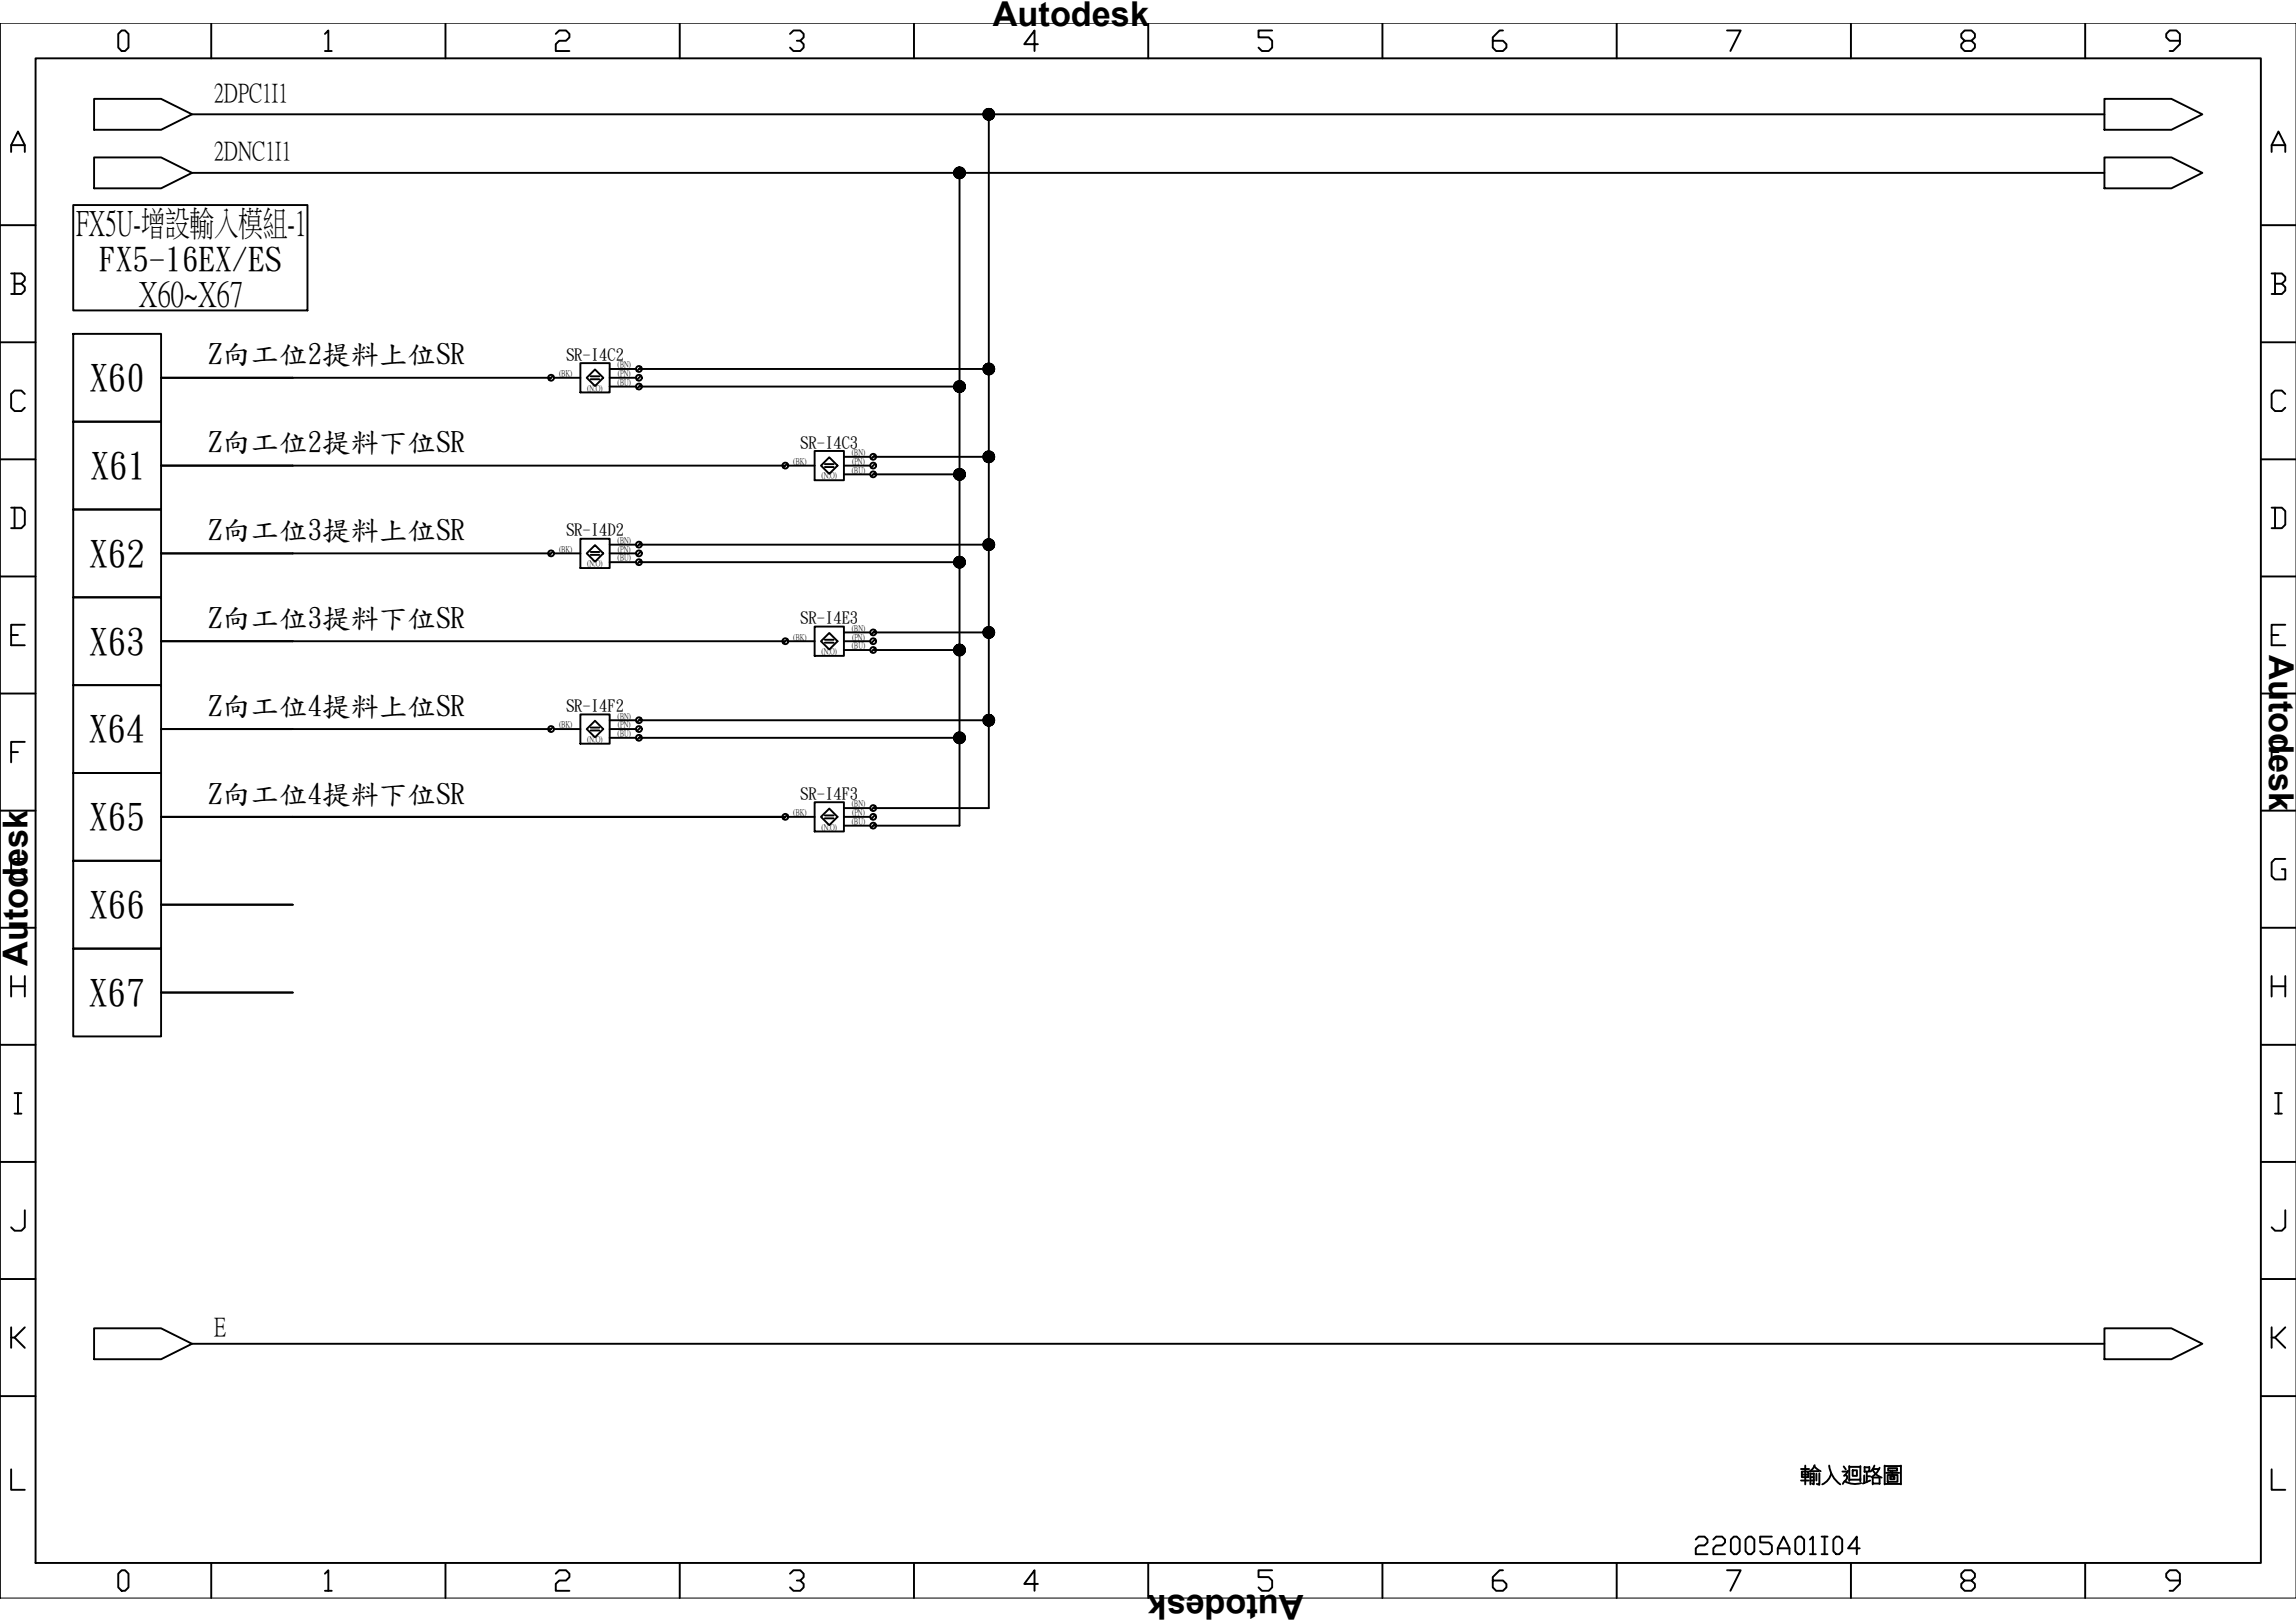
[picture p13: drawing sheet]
<svg xmlns="http://www.w3.org/2000/svg" width="297mm" height="210mm" viewBox="0 0 297 210" stroke-linecap="round" stroke-linejoin="round" font-family="sans-serif">
<defs><g id="words">
<text font-size="5.7" x="218.4" y="202.5">22005A01I04</text>
<g font-size="4.8">
<text x="11.6" y="50.5">X60</text>
<text x="11.7" y="61.8">X61</text>
<text x="11.5" y="73.2">X62</text>
<text x="11.5" y="84.6">X63</text>
<text x="11.5" y="95.9">X64</text>
<text x="11.5" y="107.3">X65</text>
<text x="11.5" y="118.7">X66</text>
<text x="11.5" y="130">X67</text>
</g>
<g font-size="4.5">
<text x="9.9" y="30.3">FX5U-增設輸入模組-1</text>
<text x="18" y="39.4">X60~X67</text>
</g>
<g font-size="4.4">
<text x="122.8" y="3.4">由 Autodesk 由由由由由</text>
<text x="293.6" y="79.1" transform="rotate(90 293.6 79.1)">由 Autodesk 由由由由由</text>
<text x="3.5" y="130.7" transform="rotate(-90 3.5 130.7)">由 Autodesk 由由由由由</text>
<text x="174.3" y="206.4" transform="rotate(180 174.3 206.4)">由 Autodesk 由由由由由</text>
</g>
<text font-size="4.3" x="12.8" y="34.9">FX5-16EX/ES</text>
<g font-size="3.7">
<text x="26.9" y="47">Z向工位2提料上位SR</text>
<text x="26.9" y="58.4">Z向工位2提料下位SR</text>
<text x="26.9" y="69.8">Z向工位3提料上位SR</text>
<text x="26.9" y="81.1">Z向工位3提料下位SR</text>
<text x="26.9" y="92.5">Z向工位4提料上位SR</text>
<text x="26.9" y="103.9">Z向工位4提料下位SR</text>
</g>
<g font-size="3.4">
<text x="27.7" y="13">2DPC1I1</text>
<text x="27.7" y="20.6">2DNC1I1</text>
<text x="27.7" y="172.8">E</text>
</g>
<g font-size="2.1">
<text x="73.2" y="46.6">SR-I4C2</text>
<text x="103.5" y="57.9">SR-I4C3</text>
<text x="73.2" y="69.3">SR-I4D2</text>
<text x="103.5" y="80.7">SR-I4E3</text>
<text x="73.2" y="92">SR-I4F2</text>
<text x="103.5" y="103.4">SR-I4F3</text>
</g>
<g font-size="1.1">
<text x="79.9" y="47.5">(BN)</text>
<text x="72.3" y="48.7">(BK)</text>
<text x="76" y="50.6">(N.O)</text>
<text x="79.9" y="49.8">(BU)</text>
<text x="79.9" y="48.7">(PN)</text>
<text x="110.2" y="58.9">(BN)</text>
<text x="102.6" y="60">(BK)</text>
<text x="106.3" y="61.9">(N.O)</text>
<text x="110.2" y="61.2">(BU)</text>
<text x="110.2" y="60">(PN)</text>
<text x="72.3" y="71.4">(BK)</text>
<text x="79.9" y="70.3">(BN)</text>
<text x="79.9" y="71.4">(PN)</text>
<text x="76" y="73.3">(N.O)</text>
<text x="79.9" y="72.5">(BU)</text>
<text x="102.6" y="82.8">(BK)</text>
<text x="110.2" y="81.6">(BN)</text>
<text x="110.2" y="83.9">(BU)</text>
<text x="110.2" y="82.8">(PN)</text>
<text x="106.3" y="84.6">(N.O)</text>
<text x="72.3" y="94.1">(BK)</text>
<text x="79.9" y="93">(BN)</text>
<text x="79.9" y="95.3">(BU)</text>
<text x="79.9" y="94.1">(PN)</text>
<text x="76" y="96">(N.O)</text>
<text x="102.6" y="105.5">(BK)</text>
<text x="106.3" y="107.4">(N.O)</text>
<text x="110.2" y="104.3">(BN)</text>
<text x="110.2" y="106.6">(BU)</text>
<text x="110.2" y="105.5">(PN)</text>
</g>
</g></defs>
<g fill="none" stroke="#000" stroke-width=".25">
<path d="M1.4 19.7v-.9l.9-1.8 .9 1.8v.9M1.4 18.8h1.8M4.6 7.5h287.9v194.8h-287.9zM15.7 3.9h.5l.4 .5v1.8l-.4 .4h-.5l-.4-.4v-1.8zM27.3 3v4.5M42 4.4l.5-.5v2.7M42 6.6h.9M57.6 3v4.5M71.9 4.4l.4-.5h.9l.5 .5v.4l-.5 .5h-.9l-.4 .4v.9h1.8M87.9 3v4.5M102.2 4.4l.4-.5h.9l.5 .5v.4l-.5 .5h-.4M103.5 5.3l.5 .4v.5l-.5 .4h-.9l-.4-.4"/>
<path d="M118.2 3v4.5M134.3 5.7h-1.8l1.3-1.8v2.7M148.5 3v4.5M164.6 3.9h-1.8v.9h1.3l.5 .5v.9l-.5 .4h-.8l-.5-.4M178.8 3v4.5M194.4 3.9h-.4l-.9 .9v1.4l.5 .4h.8l.5-.4v-.5l-.5-.4h-1.3M209.2 3v4.5M223.4 3.9h1.8l-1.3 2.7M239.5 3v4.5M254.2 5.3l-.5-.5v-.4l.5-.5h.9l.4 .5v.4l-.4 .5h-.9l-.5 .4v.5l.5 .4h.9l.4-.4v-.5l-.4-.4M269.8 3v4.5M282 5.3h-1.3l-.5-.5v-.4l.5-.5h.9l.4 .5v1.3l-.9 .9h-.4"/>
<path d="M293.9 19.7v-.9l.9-1.8 .9 1.8v.9M293.9 18.8h1.8M.1 29.1h4.5M1.4 35.4h1.4l.4 .4v.5l-.4 .4M1.9 36.7h.9l.4 .5v.4l-.4 .4h-1.4M1.9 35.4v2.6M292.5 29.1h4.5M293.9 35.4h1.3l.5 .4v.5l-.5 .4M294.3 36.7h.9l.5 .5v.4l-.5 .4h-1.3M294.3 35.4v2.6M.1 44.3h4.5M.1 59.4h4.5"/>
<path d="M3.2 51l-.4-.5h-.9l-.5 .5v1.8l.5 .4h.9l.4-.4M292.5 44.3h4.5M292.5 59.4h4.5M295.7 51l-.5-.5h-.9l-.4 .5v1.8l.4 .4h.9l.5-.4M.1 74.6h4.5M1.4 65.7h1.4l.4 .4v1.8l-.4 .5h-1.4M1.9 65.7v2.7M292.5 74.6h4.5M293.9 65.7h1.3l.5 .4v1.8l-.5 .5h-1.3M294.3 65.7v2.7M.1 89.8h4.5M1.4 82.2h.9"/>
<path d="M1.4 97.3h.9M3.2 80.8h-1.8v2.7h1.8M3.2 96h-1.8v2.7M292.5 89.8h4.5M293.9 82.2h.9M293.9 97.3h.9M295.7 80.8h-1.8v2.7h1.8M295.7 96h-1.8v2.7M.1 104.9h4.5M3.2 111.2h-1.3l-.5 .4v1.8l.5 .4h1.3v-1.3h-.4M292.5 104.9h4.5M295.7 111.2h-1.4l-.4 .4v1.8l.4 .4h1.4v-1.3h-.5"/>
<path d="M.1 120.1h4.5M.1 135.2h4.5M1.4 126.3v2.7M1.4 127.6h1.8M3.2 126.3v2.7M292.5 120.1h4.5M292.5 135.2h4.5M293.9 127.6h1.8M293.9 126.3v2.7M295.7 126.3v2.7M.1 150.4h4.5M1.9 141.5h.9"/>
<path d="M1.9 144.1h.9M2.3 141.5v2.6M3.2 156.6v2.2l-.4 .5h-.9l-.5-.5M292.5 150.4h4.5M294.3 141.5h.9M294.3 144.1h.9M294.8 141.5v2.6M295.7 156.6v2.2l-.5 .5h-.9l-.4-.5M.1 165.5h4.5M1.4 171.8v2.6M1.9 173.1l1.3 1.3M3.2 171.8l-1.3 1.3h-.5"/>
<path d="M292.5 165.5h4.5M293.9 171.8v2.6M294.3 173.1l1.4 1.3M295.7 171.8l-1.4 1.3h-.4M.1 180.7h4.5M1.4 190.1v2.7h1.8M292.5 180.7h4.5M293.9 190.1v2.7h1.8M15.7 203.2h.5l.4 .5v1.7l-.4 .5h-.5l-.4-.5v-1.7zM27.3 202.3v4.5M42 203.7l.5-.5v2.7M42 205.9h.9"/>
<path d="M57.6 202.3v4.5M71.9 203.7l.4-.5h.9l.5 .5v.4l-.5 .4h-.9l-.4 .5v.9h1.8M87.9 202.3v4.5M102.2 203.7l.4-.5h.9l.5 .5v.4l-.5 .4h-.4M103.5 204.5l.5 .5v.4l-.5 .5h-.9l-.4-.5M118.2 202.3v4.5M134.3 205h-1.8l1.3-1.8v2.7M148.5 202.3v4.5M164.6 203.2h-1.8v.9h1.3l.5 .4v.9l-.5 .5h-.8l-.5-.5M178.8 202.3v4.5M194.4 203.2h-.4l-.9 .9v1.3l.5 .5h.8l.5-.5v-.4l-.5-.5h-1.3M209.2 202.3v4.5"/>
<path d="M223.4 203.2h1.8l-1.3 2.7M239.5 202.3v4.5M254.2 204.5l-.5-.4v-.4l.5-.5h.9l.4 .5v.4l-.4 .4h-.9l-.5 .5v.4l.5 .5h.9l.4-.5v-.4l-.4-.5M269.8 202.3v4.5M282 204.5h-1.3l-.5-.4v-.4l.5-.5h.9l.4 .5v1.3l-.9 .9h-.4"/>
</g>
<g fill="none" stroke="#000" stroke-width=".25">
<path d="M233 191.6h1M233 190.1h1M233.1 190.4h.8v.8h-.8zM233.1 190.8h.8M233.5 189.7v2.4M234.2 190.7v1.4M234.2 191.6h.5M234.2 190.7h.5M234.2 191.2h.5M234.3 190.4h1M234.7 190.7v1.4l-.3-.1M234.7 189.7l.4 .4 .4 .3"/>
<path d="M234.8 189.6a1.3 1.3 0 0 1-.8 .8M235 190.7v.9M235.4 190.7v1.4l-.4-.1M236.6 189.7a3.5 3.5 0 0 0 1.5 2.4M236.9 190.7a2.06 2.06 0 0 1-1.1 1.4M238.4 190.4h.6M238.5 189.8l.3 .4M238.6 190.9l.3 .1 .1 .3M238.7 191.7a2.69 2.69 0 0 0 2.1 .2M239 191.3l-.6 .7M239.1 190.3l-.5 .7M239.2 189.7v2"/>
<path d="M239.2 191.5h1.5M239.2 189.8h1.5M239.7 190.3h.5v.7h-.5zM240.7 189.7v2M241.2 190.9v1M241.2 189.8v.7M241.2 189.9h.6M241.5 191h.4M241.5 190.5v1.3M241.8 189.8v.6h-.6M241.9 191.6l-.9 .4M242.3 190.2a1.94 1.94 0 0 0 1.1 1"/>
<path d="M242.3 191.2h.9M242.3 191.2v.8h.9M242.3 192v.1M242.3 190.1h.8M242.5 189.7l-.5 .7M243.2 189.9a2.2 2.2 0 0 1-1.1 1.2M243.2 191.1v.9M243.8 189.7v2.4M243.8 189.7h2.1M243.8 192h2.1M244 190.6h1.7M244.2 190.9h1.3v.9h-1.3z"/>
<path d="M244.3 190h1.1v.3h-1.1zM244.5 191.1v.3h.6v-.3h-.5M244.8 190.3v.5M245.9 189.7v2.4"/>
</g>
<!-- layer: 0 -->
<g fill="none" stroke="#000" stroke-width=".25">
<path d="M12.2 12.8h8.6l4 2-4 2h-8.6zM24.8 14.8h247.5M127.9 14.8v89.8h-14.9M272.3 12.8h8.6l4 2-4 2h-8.6zM9.5 26.5h30.3v13.7h-30.3zM12.2 20.4h8.6l4 2-4 2h-8.6zM24.8 22.4h247.5M124.1 22.4v84.4h-11.1M272.3 20.4h8.6l4 2-4 2h-8.6zM9.5 43.2h11.3v11.4h-11.3zM9.5 54.6h11.3v11.3h-11.3zM20.8 48.9h50.5"/>
<path d="M71.6 48.6l-.6 .6M71.7 48.9h3.4M75.1 47h3.8v3.8h-3.8zM75.9 48.9l1.1-1.1 1 1.1-1 1.1zM76.4 48.7h1.1M76.4 49.1h1.1M78.9 48.9h3.4M78.9 47.8h3.4M78.9 50h3.4M82.7 47.8h45.2M82.7 50h41.4M82.9 48.6l-.5 .6"/>
<path d="M82.9 47.5l-.5 .5M82.9 49.8l-.5 .5M101.9 60l-.6 .5M105.4 58.4h3.8v3.7h-3.8zM107.3 59.2l1.1 1.1-1.1 1-1.1-1zM109.2 59.1h3.4M113 59.1h14.9M113.2 60l-.5 .5M113.2 58.8l-.5 .6M9.5 65.9h11.3v11.4h-11.3zM9.5 77.3h11.3v11.4h-11.3zM20.8 60.3h80.8"/>
<path d="M20.8 71.6h50.5M71.6 71.4l-.6 .5M71.7 71.6h3.4M75.1 69.7h3.8v3.8h-3.8zM75.9 71.6l1.1-1.1 1 1.1-1 1.1zM76.4 71.4h1.1M76.4 71.8h1.1M78.9 71.6h3.4M78.9 70.5h3.4M78.9 72.8h3.4M82.7 70.5h45.2M82.7 72.8h41.4"/>
<path d="M82.9 71.4l-.5 .5M82.9 70.2l-.5 .5M82.9 72.5l-.5 .5M102 60.3h3.4M106.7 60.1h1.2M106.7 60.4h1.2M109.2 60.3h3.4M109.2 61.4h3.4M113 61.4h11.1M113.2 61.1l-.5 .6M9.5 88.7h11.3v11.3h-11.3zM20.8 83h80.8"/>
<path d="M20.8 94.3h50.5M71.6 94.1l-.6 .5M71.7 94.3h3.4M75.1 92.5h3.8v3.7h-3.8zM76.4 94.2h1.1M76.4 94.5h1.1M77 93.3l1 1-1 1.1-1.1-1.1zM78.9 94.3h3.4M78.9 93.2h3.4M78.9 95.5h3.4M82.7 93.2h45.2M82.7 95.5h41.4"/>
<path d="M82.9 94.1l-.5 .5M82.9 92.9l-.5 .6M82.9 95.2l-.5 .6M101.9 82.7l-.6 .6M102 83h3.4M105.4 81.1h3.8v3.8h-3.8zM106.2 83l1.1-1.1 1.1 1.1-1.1 1.1zM106.7 82.8h1.2M106.7 83.2h1.2M109.2 83h3.4M109.2 81.8h3.4M109.2 84.1h3.4"/>
<path d="M113 81.8h14.9M113 84.1h11.1M113.2 82.7l-.5 .6M113.2 81.6l-.5 .5M113.2 83.8l-.5 .6M9.5 100h11.3v11.4h-11.3zM9.5 111.4h11.3v11.4h-11.3zM20.8 105.7h17.1M20.8 117.1h17.1M101.6 105.7h-63.7h63.7M101.9 105.4l-.6 .6M102 105.7h3.4"/>
<path d="M105.4 103.8h3.8v3.8h-3.8zM106.2 105.7l1.1-1.1 1.1 1.1-1.1 1.1zM106.7 105.5h1.2M106.7 105.9h1.2M109.2 105.7h3.4M109.2 104.6h3.4M109.2 106.8h3.4M113.2 105.4l-.5 .6M113.2 104.3l-.5 .5M113.2 106.6l-.5 .5M9.5 122.8h11.3v11.3h-11.3zM20.8 128.4h17.1"/>
<path d="M12.2 171.9h8.6l4 2-4 2h-8.6zM24.8 173.9h247.5M272.3 171.9h8.6l4 2-4 2h-8.6z"/>
<circle cx="71.3" cy="48.9" r=".38"/>
<circle cx="82.7" cy="47.7" r=".38"/>
<circle cx="82.7" cy="48.9" r=".38"/>
<circle cx="82.7" cy="50" r=".38"/>
<circle cx="113" cy="59.1" r=".38"/>
<circle cx="71.3" cy="71.6" r=".38"/>
<circle cx="82.7" cy="72.8" r=".38"/>
<circle cx="82.7" cy="70.5" r=".38"/>
<circle cx="82.7" cy="71.6" r=".38"/>
<circle cx="101.6" cy="60.3" r=".38"/>
<circle cx="113" cy="61.4" r=".38"/>
<circle cx="113" cy="60.3" r=".38"/>
<circle cx="71.3" cy="94.3" r=".38"/>
<circle cx="82.7" cy="95.5" r=".38"/>
<circle cx="82.7" cy="94.3" r=".38"/>
<circle cx="82.7" cy="93.2" r=".38"/>
<circle cx="101.6" cy="83" r=".38"/>
<circle cx="113" cy="84.1" r=".38"/>
<circle cx="113" cy="81.8" r=".38"/>
<circle cx="113" cy="83" r=".38"/>
<circle cx="101.6" cy="105.7" r=".38"/>
<circle cx="113" cy="105.7" r=".38"/>
<circle cx="113" cy="104.6" r=".38"/>
<circle cx="113" cy="106.8" r=".38"/>
</g>
<g fill="#000" stroke="#000" stroke-width=".13">
<path d="M127.9 14.8h.8v.1zM124.1 22.4h.8v.1zM124.1 50h.8v.1zM127.9 47.8h.8v.1zM127.9 59.1h.8v.1zM124.1 61.4h.8v.1zM124.1 72.8h.8v.1zM127.9 70.5h.8v.1zM124.1 84.1h.8v.1zM124.1 95.5h.8v.1zM127.9 81.8h.8v.2zM127.9 93.2h.8v.1z"/>
<path d="M127.2 14.9v.1l.7-.2zM127.2 15l.7-.2-.7 .3zM127.2 15.1l.1 .1 .6-.4z"/>
<path d="M127.2 14.6v.1l.7 .1zM127.2 14.7l.7 .1h-.7zM127.2 14.8v.1l.7-.1z"/>
<path d="M127.3 15.2l.1 .1 .5-.5zM127.9 14.8l-.4 .6-.1-.1zM127.9 14.8l-.4 .6 .1 .1z"/>
<path d="M127.4 14.3h-.1l.6 .5zM127.3 14.3l.6 .5-.7-.4zM127.2 14.4v.2l.7 .2z"/>
<path d="M127.9 14.8l-.3 .7h.1zM127.9 14.8l-.1 .7h-.1zM127.9 14.8l-.1 .7 .1 .1z"/>
<path d="M127.6 14.1l.3 .7-.2-.7zM127.5 14.2l.1-.1 .3 .7zM127.4 14.3l.5 .5-.4-.6z"/>
<path d="M127.9 14.8v.8l.1-.1zM127.9 14.8l.3 .7h-.2zM127.9 14.8l.3 .7h.1z"/>
<path d="M127.9 14v.8l.1-.8zM127.8 14h.1v.8zM127.7 14.1l.2 .7-.1-.8z"/>
<path d="M127.9 14.8l.4 .7 .1-.1zM127.9 14.8l.6 .5-.1 .1zM127.9 14.8l.6 .5v-.1z"/>
<path d="M128.3 14.1l-.4 .7 .5-.6zM128.2 14.1h.1l-.4 .7zM128 14l-.1 .8 .3-.7z"/>
<path d="M127.9 14.8l.6 .4 .1-.1zM127.9 14.8l.7 .2v.1zM127.9 14.8l.7 .2 .1-.1z"/>
<path d="M127.9 14.8l.7-.4-.1-.1zM127.9 14.8l.6-.5zM128.4 14.2l-.5 .6 .6-.5z"/>
<path d="M127.9 14.8h.8v-.1zM127.9 14.8l.7-.2 .1 .1zM127.9 14.8l.7-.2v-.2z"/>
<path d="M123.4 22.5v.1l.7-.2zM123.4 22.6l.7-.2-.6 .3zM123.5 22.7v.1l.6-.4z"/>
<path d="M123.4 22.1v.1l.7 .2zM123.4 22.2l.7 .2h-.7zM123.4 22.4v.1l.7-.1z"/>
<path d="M123.5 22.8l.1 .1 .5-.5zM123.6 22.9l.5-.5-.4 .6zM124.1 22.4l-.4 .6h.1z"/>
<path d="M123.6 21.8l-.1 .1 .6 .5zM123.5 21.9l.6 .5-.6-.4zM123.5 22l-.1 .1 .7 .3z"/>
<path d="M124.1 22.4l-.3 .6 .1 .1zM124.1 22.4l-.1 .7h-.1zM124.1 22.4l-.1 .7h.1z"/>
<path d="M123.8 21.7l.3 .7-.2-.7zM123.7 21.8l.1-.1 .3 .7zM123.6 21.8l.5 .6-.4-.6z"/>
<path d="M124.1 22.4v.7h.2zM124.1 22.4l.3 .7h-.1zM124.1 22.4l.3 .7 .1-.1z"/>
<path d="M124.1 21.6v.8l.2-.8zM124 21.6h.1v.8zM123.9 21.7l.2 .7-.1-.8z"/>
<path d="M124.1 22.4l.4 .6h.1zM124.1 22.4l.6 .5-.1 .1zM124.1 22.4l.6 .5v-.1z"/>
<path d="M124.5 21.7l-.4 .7 .5-.6zM124.4 21.7h.1l-.4 .7zM124.3 21.6l-.2 .8 .3-.7z"/>
<path d="M124.1 22.4l.6 .4 .1-.1zM124.1 22.4l.8 .2-.1 .1zM124.1 22.4l.8 .2v-.1z"/>
<path d="M124.1 22.4l.7-.4-.1-.1zM124.7 21.8v.1l-.6 .5zM124.6 21.8l-.5 .6 .6-.6z"/>
<path d="M124.1 22.4h.8v-.2zM124.1 22.4l.8-.3v.1zM124.1 22.4l.8-.3-.1-.1z"/>
<path d="M123.4 50.1v.2l.7-.3zM123.4 50.3l.7-.3-.6 .4zM123.5 50.4v.1l.6-.5z"/>
<path d="M123.4 49.8v.1l.7 .1zM123.4 49.9l.7 .1h-.7zM123.4 50v.1l.7-.1z"/>
<path d="M123.5 50.5l.1 .1 .5-.6zM123.6 50.6l.5-.6-.4 .6zM124.1 50l-.4 .6 .1 .1z"/>
<path d="M123.6 49.5l-.1 .1 .6 .4zM123.5 49.6l.6 .4-.6-.3zM123.5 49.7l-.1 .1 .7 .2z"/>
<path d="M124.1 50l-.3 .7h.1zM124.1 50l-.1 .8-.1-.1zM124.1 50l-.1 .8h.1z"/>
<path d="M123.8 49.3l.3 .7-.2-.7zM123.7 49.4l.1-.1 .3 .7zM123.6 49.5l.5 .5-.4-.6z"/>
<path d="M124.1 50v.8h.2zM124.1 50l.3 .7-.1 .1zM124.1 50l.3 .7h.1z"/>
<path d="M124.1 49.3v.7l.2-.7zM124 49.3h.1v.7zM123.9 49.3l.2 .7-.1-.7z"/>
<path d="M124.1 50l.4 .7 .1-.1zM124.1 50l.6 .6h-.1zM124.1 50l.6 .6v-.1z"/>
<path d="M124.5 49.3l-.4 .7 .5-.6zM124.4 49.3h.1l-.4 .7zM124.3 49.3l-.2 .7 .3-.7z"/>
<path d="M124.1 50l.6 .5 .1-.1zM124.1 50l.8 .3-.1 .1zM124.1 50l.8 .3v-.2z"/>
<path d="M124.1 50l.7-.3-.1-.1zM124.7 49.5v.1l-.6 .4zM124.6 49.4l-.5 .6 .6-.5z"/>
<path d="M124.1 50h.8v-.1zM124.1 50l.8-.2v.1zM124.1 50l.8-.2-.1-.1z"/>
<path d="M127.2 47.9v.1l.7-.2zM127.2 48l.7-.2-.7 .3zM127.2 48.1l.1 .1 .6-.4z"/>
<path d="M127.2 59.2v.1l.7-.2zM127.2 59.3l.7-.2-.7 .4zM127.2 59.5l.1 .1 .6-.5z"/>
<path d="M127.2 47.5v.1l.7 .2zM127.2 47.6l.7 .2h-.7zM127.2 47.8v.1l.7-.1z"/>
<path d="M127.2 58.9v.1l.7 .1zM127.2 59l.7 .1h-.7zM127.2 59.1v.1l.7-.1z"/>
<path d="M127.3 48.2l.1 .1 .5-.5zM127.9 47.8l-.4 .6-.1-.1zM127.9 47.8l-.4 .6h.1z"/>
<path d="M127.3 59.6l.1 .1 .5-.6zM127.9 59.1l-.4 .6h-.1zM127.9 59.1l-.4 .6 .1 .1z"/>
<path d="M127.4 47.2l-.1 .1 .6 .5zM127.3 47.3l.6 .5-.7-.4zM127.2 47.4v.1l.7 .3z"/>
<path d="M127.4 58.6l-.1 .1 .6 .4zM127.3 58.7l.6 .4-.7-.3zM127.2 58.8v.1l.7 .2z"/>
<path d="M127.9 47.8l-.3 .6 .1 .1zM127.9 47.8l-.1 .7h-.1zM127.9 47.8l-.1 .7h.1z"/>
<path d="M127.9 59.1l-.3 .7h.1zM127.9 59.1l-.1 .8-.1-.1zM127.9 59.1l-.1 .8h.1z"/>
<path d="M127.6 47.1l.3 .7-.2-.8zM127.5 47.1h.1l.3 .7zM127.4 47.2l.5 .6-.4-.7z"/>
<path d="M127.6 58.4l.3 .7-.2-.7zM127.5 58.5l.1-.1 .3 .7zM127.4 58.6l.5 .5-.4-.6z"/>
<path d="M127.9 47.8v.7h.1zM127.9 47.8l.3 .7h-.2zM127.9 47.8l.3 .7 .1-.1z"/>
<path d="M127.9 59.1v.8h.1zM127.9 59.1l.3 .7-.2 .1zM127.9 59.1l.3 .7h.1z"/>
<path d="M127.9 47v.8l.1-.8zM127.8 47h.1v.8zM127.7 47l.2 .8-.1-.8z"/>
<path d="M127.9 58.4v.7l.1-.7zM127.8 58.4h.1v.7zM127.7 58.4l.2 .7-.1-.7z"/>
<path d="M127.9 47.8l.4 .6h.1zM127.9 47.8l.6 .5-.1 .1zM127.9 47.8l.6 .5v-.1z"/>
<path d="M127.9 59.1l.4 .7 .1-.1zM127.9 59.1l.6 .6h-.1zM127.9 59.1l.6 .6v-.1z"/>
<path d="M128.3 47.1l-.4 .7 .5-.7zM128.2 47l.1 .1-.4 .7zM128 47l-.1 .8 .3-.8z"/>
<path d="M128.3 58.4l-.4 .7 .5-.6zM128.2 58.4h.1l-.4 .7zM128 58.4l-.1 .7 .3-.7z"/>
<path d="M127.9 47.8l.6 .4 .1-.1zM127.9 47.8l.7 .2v.1zM127.9 47.8l.7 .2 .1-.1z"/>
<path d="M127.9 59.1l.6 .5 .1-.1zM127.9 59.1l.7 .2v.2zM127.9 59.1l.7 .2 .1-.1z"/>
<path d="M127.9 47.8l.7-.4-.1-.1zM127.9 47.8l.6-.6v.1zM128.4 47.1l-.5 .7 .6-.6z"/>
<path d="M127.9 59.1l.7-.3-.1-.1zM127.9 59.1l.6-.5v.1zM128.4 58.5l-.5 .6 .6-.5z"/>
<path d="M127.9 47.8h.8v-.2zM127.9 47.8l.7-.3 .1 .1zM127.9 47.8l.7-.3v-.1z"/>
<path d="M127.9 59.1h.8v-.1zM127.9 59.1l.7-.2 .1 .1zM127.9 59.1l.7-.2v-.1z"/>
<path d="M123.4 61.5v.1l.7-.2zM123.4 61.6l.7-.2-.6 .3zM123.5 61.7v.1l.6-.4z"/>
<path d="M123.4 72.9v.1l.7-.2zM123.4 73l.7-.2-.6 .3zM123.5 73.1v.1l.6-.4z"/>
<path d="M123.4 61.2v.1l.7 .1zM123.4 61.3l.7 .1h-.7zM123.4 61.4v.1l.7-.1z"/>
<path d="M123.4 72.5v.1l.7 .2zM123.4 72.6l.7 .2h-.7zM123.4 72.8v.1l.7-.1z"/>
<path d="M123.5 61.8l.1 .1 .5-.5zM124.1 61.4l-.4 .6-.1-.1zM124.1 61.4l-.4 .6 .1 .1z"/>
<path d="M123.5 73.2l.1 .1 .5-.5zM123.6 73.3l.5-.5-.4 .6zM124.1 72.8l-.4 .6h.1z"/>
<path d="M123.6 60.9h-.1l.6 .5zM123.5 60.9l.6 .5-.6-.4zM123.5 61l-.1 .2 .7 .2z"/>
<path d="M123.6 72.2l-.1 .1 .6 .5zM123.5 72.3l.6 .5-.6-.4zM123.5 72.4l-.1 .1 .7 .3z"/>
<path d="M124.1 61.4l-.3 .7h.1zM124.1 61.4l-.1 .7h-.1zM124.1 61.4l-.1 .7h.1z"/>
<path d="M124.1 72.8l-.3 .6 .1 .1zM124.1 72.8l-.1 .7h-.1zM124.1 72.8l-.1 .7h.1z"/>
<path d="M123.8 60.7l.3 .7-.2-.7zM123.7 60.8l.1-.1 .3 .7zM123.6 60.9l.5 .5-.4-.6z"/>
<path d="M123.8 72.1l.3 .7-.2-.8zM123.7 72.1h.1l.3 .7zM123.6 72.2l.5 .6-.4-.7z"/>
<path d="M124.1 61.4v.7h.2zM124.1 61.4l.3 .7h-.1zM124.1 61.4l.3 .7h.1z"/>
<path d="M124.1 72.8v.7h.2zM124.1 72.8l.3 .7h-.1zM124.1 72.8l.3 .7 .1-.1z"/>
<path d="M124.1 60.6v.8l.2-.8zM124 60.6h.1v.8zM123.9 60.7l.2 .7-.1-.8z"/>
<path d="M124.1 72v.8l.2-.8zM124 72h.1v.8zM123.9 72l.2 .8-.1-.8z"/>
<path d="M124.1 61.4l.4 .7 .1-.1zM124.1 61.4l.6 .5-.1 .1zM124.1 61.4l.6 .5v-.1z"/>
<path d="M124.1 72.8l.4 .6h.1zM124.1 72.8l.6 .5-.1 .1zM124.1 72.8l.6 .5v-.1z"/>
<path d="M124.5 60.7l-.4 .7 .5-.6zM124.4 60.7h.1l-.4 .7zM124.3 60.6l-.2 .8 .3-.7z"/>
<path d="M124.5 72.1l-.4 .7 .5-.7zM124.4 72l.1 .1-.4 .7zM124.3 72l-.2 .8 .3-.8z"/>
<path d="M124.1 61.4l.6 .4 .1-.1zM124.1 61.4l.8 .2-.1 .1zM124.1 61.4l.8 .2v-.1z"/>
<path d="M124.1 72.8l.6 .4 .1-.1zM124.1 72.8l.8 .2-.1 .1zM124.1 72.8l.8 .2v-.1z"/>
<path d="M124.1 61.4l.7-.4-.1-.1zM124.7 60.9l-.6 .5zM124.6 60.8l-.5 .6 .6-.5z"/>
<path d="M124.1 72.8l.7-.4-.1-.1zM124.7 72.2v.1l-.6 .5zM124.6 72.1l-.5 .7 .6-.6z"/>
<path d="M124.1 61.4h.8v-.1zM124.1 61.4l.8-.2v.1zM124.1 61.4l.8-.2-.1-.2z"/>
<path d="M124.1 72.8h.8v-.2zM124.1 72.8l.8-.3v.1zM124.1 72.8l.8-.3-.1-.1z"/>
<path d="M127.2 70.6v.1l.7-.2zM127.2 70.7l.7-.2-.7 .3zM127.2 70.8l.1 .1 .6-.4z"/>
<path d="M127.2 70.2v.2l.7 .1zM127.2 70.4l.7 .1h-.7zM127.2 70.5v.1l.7-.1z"/>
<path d="M127.3 70.9l.1 .1 .5-.5zM127.9 70.5l-.4 .6-.1-.1zM127.9 70.5l-.4 .6 .1 .1z"/>
<path d="M127.4 69.9l-.1 .1 .6 .5zM127.3 70l.6 .5-.7-.4zM127.2 70.1v.1l.7 .3z"/>
<path d="M127.9 70.5l-.3 .7h.1zM127.9 70.5l-.1 .7h-.1zM127.9 70.5l-.1 .7h.1z"/>
<path d="M127.6 69.8l.3 .7-.2-.7zM127.5 69.9l.1-.1 .3 .7zM127.4 69.9l.5 .6-.4-.6z"/>
<path d="M127.9 70.5v.7h.1zM127.9 70.5l.3 .7h-.2zM127.9 70.5l.3 .7h.1z"/>
<path d="M127.9 69.7v.8l.1-.8zM127.8 69.7h.1v.8zM127.7 69.8l.2 .7-.1-.8z"/>
<path d="M127.9 70.5l.4 .7 .1-.1zM127.9 70.5l.6 .5-.1 .1zM127.9 70.5l.6 .5v-.1z"/>
<path d="M128.3 69.8l-.4 .7 .5-.6zM128.2 69.8h.1l-.4 .7zM128 69.7l-.1 .8 .3-.7z"/>
<path d="M127.9 70.5l.6 .4 .1-.1zM127.9 70.5l.7 .2v.1zM127.9 70.5l.7 .2 .1-.1z"/>
<path d="M127.9 70.5l.7-.4-.1-.1zM128.5 69.9v.1l-.6 .5zM128.4 69.9l-.5 .6 .6-.6z"/>
<path d="M127.9 70.5h.8v-.1zM127.9 70.5l.7-.3 .1 .2zM127.9 70.5l.7-.3v-.1z"/>
<path d="M123.4 84.2v.2l.7-.3zM123.4 84.4l.7-.3-.6 .4zM123.5 84.5v.1l.6-.5z"/>
<path d="M123.4 95.6v.1l.7-.2zM123.4 95.7l.7-.2-.6 .3zM123.5 95.8v.1l.6-.4z"/>
<path d="M123.4 83.9v.1l.7 .1zM123.4 84l.7 .1h-.7zM123.4 84.1v.1l.7-.1z"/>
<path d="M123.4 95.2v.2l.7 .1zM123.4 95.4l.7 .1h-.7zM123.4 95.5v.1l.7-.1z"/>
<path d="M123.5 84.6l.1 .1 .5-.6zM123.6 84.7l.5-.6-.4 .6zM124.1 84.1l-.4 .6 .1 .1z"/>
<path d="M123.5 95.9l.1 .1 .5-.5zM124.1 95.5l-.4 .6-.1-.1zM124.1 95.5l-.4 .6 .1 .1z"/>
<path d="M123.6 83.6l-.1 .1 .6 .4zM123.5 83.7l.6 .4-.6-.3zM123.5 83.8l-.1 .1 .7 .2z"/>
<path d="M123.6 94.9l-.1 .1 .6 .5zM123.5 95l.6 .5-.6-.4zM123.5 95.1l-.1 .1 .7 .3z"/>
<path d="M124.1 84.1l-.3 .7h.1zM124.1 84.1l-.1 .8-.1-.1zM124.1 84.1l-.1 .8h.1z"/>
<path d="M124.1 95.5l-.3 .7h.1zM124.1 95.5l-.1 .7h-.1zM124.1 95.5l-.1 .7h.1z"/>
<path d="M123.8 83.4l.3 .7-.2-.7zM123.7 83.5l.1-.1 .3 .7zM123.6 83.6l.5 .5-.4-.6z"/>
<path d="M123.8 94.8l.3 .7-.2-.7zM123.7 94.9l.1-.1 .3 .7zM123.6 94.9l.5 .6-.4-.6z"/>
<path d="M124.1 84.1v.8h.2zM124.1 84.1l.3 .7-.1 .1zM124.1 84.1l.3 .7h.1z"/>
<path d="M124.1 95.5v.7h.2zM124.1 95.5l.3 .7h-.1zM124.1 95.5l.3 .7h.1z"/>
<path d="M124.1 83.4v.7l.2-.7zM124 83.4h.1v.7zM123.9 83.4l.2 .7-.1-.7z"/>
<path d="M124.1 94.7v.8l.2-.8zM124 94.7h.1v.8zM123.9 94.8l.2 .7-.1-.8z"/>
<path d="M124.1 84.1l.4 .7 .1-.1zM124.1 84.1l.6 .6h-.1zM124.1 84.1l.6 .6v-.1z"/>
<path d="M124.1 95.5l.4 .7 .1-.1zM124.1 95.5l.6 .5-.1 .1zM124.1 95.5l.6 .5v-.1z"/>
<path d="M124.5 83.4l-.4 .7 .5-.6zM124.4 83.4h.1l-.4 .7zM124.3 83.4l-.2 .7 .3-.7z"/>
<path d="M124.5 94.8l-.4 .7 .5-.6zM124.4 94.8h.1l-.4 .7zM124.3 94.7l-.2 .8 .3-.7z"/>
<path d="M124.1 84.1l.6 .5 .1-.1zM124.1 84.1l.8 .3-.1 .1zM124.1 84.1l.8 .3v-.2z"/>
<path d="M124.1 95.5l.6 .4 .1-.1zM124.1 95.5l.8 .2-.1 .1zM124.1 95.5l.8 .2v-.1z"/>
<path d="M124.1 84.1l.7-.3-.1-.1zM124.7 83.6v.1l-.6 .4zM124.6 83.5l-.5 .6 .6-.5z"/>
<path d="M124.1 95.5l.7-.4-.1-.1zM124.7 94.9v.1l-.6 .5zM124.6 94.9l-.5 .6 .6-.6z"/>
<path d="M124.1 84.1h.8v-.1zM124.1 84.1l.8-.2v.1zM124.1 84.1l.8-.2-.1-.1z"/>
<path d="M124.1 95.5h.8v-.1zM124.1 95.5l.8-.3v.2zM124.1 95.5l.8-.3-.1-.1z"/>
<path d="M127.2 82v.1l.7-.3zM127.2 82.1l.7-.3-.7 .4zM127.2 82.2l.1 .1 .6-.5z"/>
<path d="M127.2 93.3v.1l.7-.2zM127.2 93.4l.7-.2-.7 .4zM127.2 93.6l.1 .1 .6-.5z"/>
<path d="M127.2 81.6v.1l.7 .1zM127.2 81.7l.7 .1h-.7zM127.2 81.8v.2l.7-.2z"/>
<path d="M127.2 93v.1l.7 .1zM127.2 93.1l.7 .1h-.7zM127.2 93.2v.1l.7-.1z"/>
<path d="M127.3 82.3l.1 .1 .5-.6zM127.9 81.8l-.4 .7-.1-.1zM127.9 81.8l-.4 .7h.1z"/>
<path d="M127.3 93.7h.1l.5-.5zM127.9 93.2l-.4 .6-.1-.1zM127.9 93.2l-.4 .6 .1 .1z"/>
<path d="M127.4 81.3l-.1 .1 .6 .4zM127.3 81.4l.6 .4-.7-.3zM127.2 81.5v.1l.7 .2z"/>
<path d="M127.4 92.7l-.1 .1 .6 .4zM127.3 92.8l.6 .4-.7-.3zM127.2 92.9v.1l.7 .2z"/>
<path d="M127.9 81.8l-.3 .7 .1 .1zM127.9 81.8l-.1 .8h-.1zM127.9 81.8l-.1 .8h.1z"/>
<path d="M127.9 93.2l-.3 .7h.1zM127.9 93.2l-.1 .8-.1-.1zM127.9 93.2l-.1 .8h.1z"/>
<path d="M127.6 81.2l.3 .6-.2-.7zM127.5 81.2h.1l.3 .6zM127.4 81.3l.5 .5-.4-.6z"/>
<path d="M127.6 92.5l.3 .7-.2-.7zM127.5 92.6l.1-.1 .3 .7zM127.4 92.7l.5 .5-.4-.6z"/>
<path d="M127.9 81.8v.8h.1zM127.9 81.8l.3 .8h-.2zM127.9 81.8l.3 .8 .1-.1z"/>
<path d="M127.9 93.2v.8h.1zM127.9 93.2l.3 .7-.2 .1zM127.9 93.2l.3 .7h.1z"/>
<path d="M127.9 81.1v.7l.1-.7zM127.8 81.1h.1v.7zM127.7 81.1l.2 .7-.1-.7z"/>
<path d="M127.9 92.5v.7l.1-.7zM127.8 92.5h.1v.7zM127.7 92.5l.2 .7-.1-.7z"/>
<path d="M127.9 81.8l.4 .7h.1zM127.9 81.8l.6 .6-.1 .1zM127.9 81.8l.6 .6v-.1z"/>
<path d="M127.9 93.2l.4 .7 .1-.1zM127.9 93.2l.6 .5-.1 .1zM127.9 93.2l.6 .5z"/>
<path d="M128.3 81.2l-.4 .6 .5-.6zM128.2 81.1l.1 .1-.4 .6zM128 81.1l-.1 .7 .3-.7z"/>
<path d="M128.3 92.5l-.4 .7 .5-.6zM128.2 92.5h.1l-.4 .7zM128 92.5l-.1 .7 .3-.7z"/>
<path d="M127.9 81.8l.6 .5 .1-.1zM127.9 81.8l.7 .3v.1zM127.9 81.8l.7 .3 .1-.1z"/>
<path d="M127.9 93.2l.6 .5 .1-.1zM127.9 93.2l.7 .2v.2zM127.9 93.2l.7 .2 .1-.1z"/>
<path d="M127.9 81.8l.7-.3-.1-.1zM127.9 81.8l.6-.5v.1zM128.4 81.2l-.5 .6 .6-.5z"/>
<path d="M127.9 93.2l.7-.3-.1-.1zM127.9 93.2l.6-.5v.1zM128.4 92.6l-.5 .6 .6-.5z"/>
<path d="M127.9 81.8h.8v-.1zM127.9 81.8l.7-.2 .1 .1zM127.9 81.8l.7-.2v-.1z"/>
<path d="M127.9 93.2h.8v-.1zM127.9 93.2l.7-.2 .1 .1zM127.9 93.2l.7-.2v-.1z"/>
</g>
<path d="M0 3h297v203.8h-297z" fill="none" stroke="#000" stroke-width=".13"/>
<use href="#words"/>
</svg>
